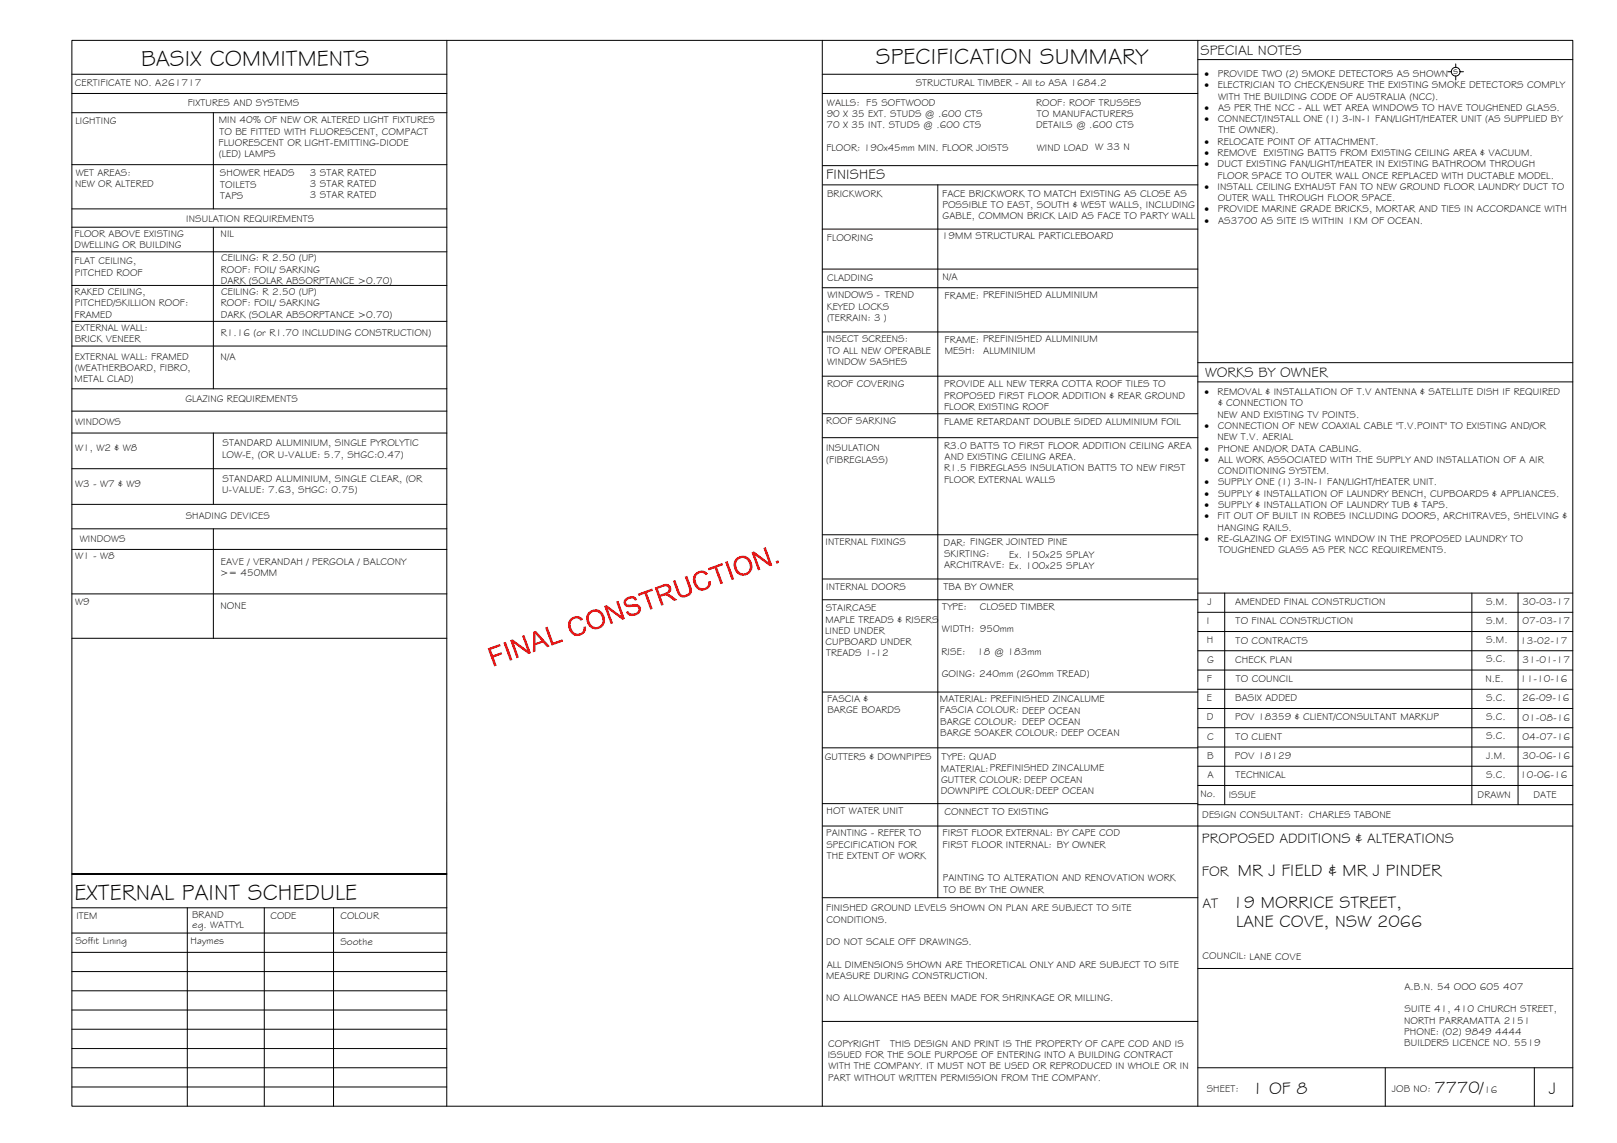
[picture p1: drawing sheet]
<svg xmlns="http://www.w3.org/2000/svg" width="420mm" height="297mm" viewBox="0 0 420 297" stroke-linecap="round" stroke-linejoin="round" font-family="sans-serif">
<defs><g id="words">
<g font-size="5.9">
<text x="36.7" y="17.2">BASIX COMMITMENTS</text>
<text x="227.6" y="16.8">SPECIFICATION SUMMARY</text>
<text x="19.4" y="233.8">EXTERNAL PAINT SCHEDULE</text>
</g>
<g font-size="4.5">
<text x="321.7" y="227.6">MR J FIELD &amp; MR J PINDER</text>
<text x="320.3" y="235.9">19 MORRICE STREET,</text>
<text x="321.2" y="240.9">LANE COVE, NSW 2066</text>
<text x="325.3" y="284.2">1 OF 8</text>
<text x="372.7" y="284.1">7770/</text>
<text x="402.4" y="284.2">J</text>
</g>
<g font-size="3.7">
<text x="311.9" y="14.3">SPECIAL NOTES</text>
<text x="214.7" y="46.6">FINISHES</text>
<text x="313.1" y="98.1">WORKS BY OWNER</text>
<text x="312.3" y="219.2">PROPOSED ADDITIONS &amp; ALTERATIONS</text>
<text x="312.3" y="227.5">FOR</text>
<text x="312.4" y="235.9">AT</text>
</g>
<g font-size="2.6">
<text x="19.5" y="22.5">CERTIFICATE NO. A261717</text>
<text x="237.9" y="22.4">STRUCTURAL TIMBER - All to ASA 1684.2</text>
<text x="313" y="20">·</text>
<text x="313" y="22.9">·</text>
<text x="316.4" y="22.9">ELECTRICIAN TO CHECK/ENSURE THE EXISTING SMOKE DETECTORS COMPLY</text>
<text x="316.4" y="20">PROVIDE TWO (2) SMOKE DETECTORS AS SHOWN</text>
<text x="377.6" y="19.2">s</text>
<text x="48.8" y="27.5">FIXTURES AND SYSTEMS</text>
<text x="214.9" y="27.4">WALLS: F5 SOFTWOOD</text>
<text x="269.2" y="27.4">ROOF: ROOF TRUSSES</text>
<text x="313" y="28.8">·</text>
<text x="316.5" y="28.8">AS PER THE NCC - ALL WET AREA WINDOWS TO HAVE TOUGHENED GLASS.</text>
<text x="316.5" y="25.9">WITH THE BUILDING CODE OF AUSTRALIA (NCC).</text>
<text x="19.6" y="32.2">LIGHTING</text>
<text x="56.8" y="32">MIN 40% OF NEW OR ALTERED LIGHT FIXTURES</text>
<text x="57" y="35">TO BE FITTED WITH FLUORESCENT, COMPACT</text>
<text x="214.8" y="33.3">70 X 35 INT. STUDS @ .600 CTS</text>
<text x="214.8" y="30.4">90 X 35 EXT. STUDS @ .600 CTS</text>
<text x="269.2" y="33.3">DETAILS @ .600 CTS</text>
<text x="269.4" y="30.4">TO MANUFACTURERS</text>
<text x="313" y="31.7">·</text>
<text x="316.5" y="31.7">CONNECT/INSTALL ONE (1) 3-IN-1 FAN/LIGHT/HEATER UNIT (AS SUPPLIED BY</text>
<text x="316.6" y="34.7">THE OWNER).</text>
<text x="56.8" y="37.9">FLUORESCENT OR LIGHT-EMITTING-DIODE</text>
<text x="56.9" y="40.8">(LED) LAMPS</text>
<text x="214.7" y="39.2">FLOOR: 190x45mm MIN. FLOOR JOISTS</text>
<text x="269.4" y="39.2">WIND LOAD W 33 N</text>
<text x="313" y="37.6">·</text>
<text x="313" y="40.5">·</text>
<text x="316.4" y="37.6">RELOCATE POINT OF ATTACHMENT.</text>
<text x="316.4" y="40.5">REMOVE EXISTING BATTS FROM EXISTING CEILING AREA &amp; VACUUM.</text>
<text x="19.7" y="45.8">WET AREAS:</text>
<text x="57.2" y="45.8">SHOWER HEADS</text>
<text x="80.5" y="45.6">3 STAR RATED</text>
<text x="313" y="43.5">·</text>
<text x="316.4" y="46.4">FLOOR SPACE TO OUTER WALL ONCE REPLACED WITH DUCTABLE MODEL.</text>
<text x="316.4" y="43.5">DUCT EXISTING FAN/LIGHT/HEATER IN EXISTING BATHROOM THROUGH</text>
<text x="19.5" y="48.7">NEW OR ALTERED</text>
<text x="57.2" y="48.7">TOILETS</text>
<text x="57.2" y="51.7">TAPS</text>
<text x="80.5" y="48.6">3 STAR RATED</text>
<text x="80.5" y="51.5">3 STAR RATED</text>
<text x="214.9" y="51.2">BRICKWORK</text>
<text x="244.8" y="51.1">FACE BRICKWORK TO MATCH EXISTING AS CLOSE AS</text>
<text x="313" y="49.3">·</text>
<text x="316.3" y="49.3">INSTALL CEILING EXHAUST FAN TO NEW GROUND FLOOR LAUNDRY DUCT TO</text>
<text x="316.5" y="52.3">OUTER WALL THROUGH FLOOR SPACE.</text>
<text x="48.4" y="57.8">INSULATION REQUIREMENTS</text>
<text x="244.9" y="54.1">POSSIBLE TO EAST, SOUTH &amp; WEST WALLS, INCLUDING</text>
<text x="244.9" y="57">GABLE, COMMON BRICK LAID AS FACE TO PARTY WALL</text>
<text x="313" y="55.2">·</text>
<text x="313" y="58.1">·</text>
<text x="316.4" y="55.2">PROVIDE MARINE GRADE BRICKS, MORTAR AND TIES IN ACCORDANCE WITH</text>
<text x="316.5" y="58.1">AS3700 AS SITE IS WITHIN 1KM OF OCEAN.</text>
<text x="19.4" y="61.6">FLOOR ABOVE EXISTING</text>
<text x="19.4" y="64.6">DWELLING OR BUILDING</text>
<text x="57.3" y="61.5">NIL</text>
<text x="214.8" y="62.7">FLOORING</text>
<text x="244.8" y="62.2">19MM STRUCTURAL PARTICLEBOARD</text>
<text x="19.4" y="68.7">FLAT CEILING,</text>
<text x="19.4" y="71.6">PITCHED ROOF</text>
<text x="57.3" y="70.8">ROOF: FOIL/ SARKING</text>
<text x="57.4" y="67.9">CEILING: R 2.50 (UP)</text>
<text x="19.4" y="76.7">RAKED CEILING,</text>
<text x="57.3" y="73.8">DARK (SOLAR ABSORPTANCE &gt;0.70)</text>
<text x="57.4" y="76.7">CEILING: R 2.50 (UP)</text>
<text x="214.9" y="73.1">CLADDING</text>
<text x="215" y="77.6">WINDOWS - TREND</text>
<text x="244.9" y="72.8">N/A</text>
<text x="245.5" y="77.6">FRAME: PREFINISHED ALUMINIUM</text>
<text x="19.4" y="82.5">FRAMED</text>
<text x="19.4" y="79.6">PITCHED/SKILLION ROOF:</text>
<text x="57.3" y="79.6">ROOF: FOIL/ SARKING</text>
<text x="57.3" y="82.6">DARK (SOLAR ABSORPTANCE &gt;0.70)</text>
<text x="214.8" y="80.5">KEYED LOCKS</text>
<text x="214.9" y="83.4">(TERRAIN: 3 )</text>
<text x="19.4" y="86">EXTERNAL WALL:</text>
<text x="19.4" y="88.9">BRICK VENEER</text>
<text x="57.3" y="87.2">R1.16 (or R1.70 INCLUDING CONSTRUCTION)</text>
<text x="214.7" y="88.9">INSECT SCREENS:</text>
<text x="245.5" y="89.1">FRAME: PREFINISHED ALUMINIUM</text>
<text x="19.4" y="93.4">EXTERNAL WALL: FRAMED</text>
<text x="57.3" y="93.7">N/A</text>
<text x="214.9" y="94.8">WINDOW SASHES</text>
<text x="215" y="91.9">TO ALL NEW OPERABLE</text>
<text x="245.5" y="92">MESH:</text>
<text x="255.5" y="91.9">ALUMINIUM</text>
<text x="19.4" y="99.3">METAL CLAD)</text>
<text x="19.4" y="96.4">(WEATHERBOARD, FIBRO,</text>
<text x="214.9" y="100.5">ROOF COVERING</text>
<text x="245.3" y="100.6">PROVIDE ALL NEW TERRA COTTA ROOF TILES TO</text>
<text x="48.2" y="104.5">GLAZING REQUIREMENTS</text>
<text x="245.3" y="106.5">FLOOR EXISTING ROOF</text>
<text x="245.3" y="103.6">PROPOSED FIRST FLOOR ADDITION &amp; REAR GROUND</text>
<text x="313" y="102.7">·</text>
<text x="316.4" y="102.7">REMOVAL &amp; INSTALLATION OF T.V ANTENNA &amp; SATELLITE DISH IF REQUIRED</text>
<text x="316.5" y="105.6">&amp; CONNECTION TO</text>
<text x="19.5" y="110.4">WINDOWS</text>
<text x="214.7" y="110.3">ROOF SARKING</text>
<text x="245.3" y="110.4">FLAME RETARDANT DOUBLE SIDED ALUMINIUM FOIL</text>
<text x="313" y="111.5">·</text>
<text x="316.4" y="108.6">NEW AND EXISTING TV POINTS.</text>
<text x="316.5" y="111.5">CONNECTION OF NEW COAXIAL CABLE &quot;T.V.POINT&quot; TO EXISTING AND/OR</text>
<text x="19.5" y="117.3">W1, W2 &amp; W8</text>
<text x="57.7" y="118.9">LOW-E, (OR U-VALUE: 5.7, SHGC:0.47)</text>
<text x="57.8" y="116">STANDARD ALUMINIUM, SINGLE PYROLYTIC</text>
<text x="214.6" y="117.3">INSULATION</text>
<text x="245.3" y="116.6">R3.0 BATTS TO FIRST FLOOR ADDITION CEILING AREA</text>
<text x="245.4" y="119.5">AND EXISTING CEILING AREA.</text>
<text x="313" y="117.4">·</text>
<text x="316.4" y="114.4">NEW T.V. AERIAL</text>
<text x="316.4" y="117.4">PHONE AND/OR DATA CABLING.</text>
<text x="57.8" y="125.3">STANDARD ALUMINIUM, SINGLE CLEAR, (OR</text>
<text x="214.7" y="120.2">(FIBREGLASS)</text>
<text x="245.3" y="122.5">R1.5 FIBREGLASS INSULATION BATTS TO NEW FIRST</text>
<text x="245.3" y="125.4">FLOOR EXTERNAL WALLS</text>
<text x="313" y="120.3">·</text>
<text x="316.5" y="123.2">CONDITIONING SYSTEM.</text>
<text x="316.5" y="120.3">ALL WORK ASSOCIATED WITH THE SUPPLY AND INSTALLATION OF A AIR</text>
<text x="19.5" y="126.6">W3 - W7 &amp; W9</text>
<text x="57.7" y="128.2">U-VALUE: 7.63, SHGC: 0.75)</text>
<text x="313" y="126.2">·</text>
<text x="313" y="129.1">·</text>
<text x="316.5" y="126.2">SUPPLY ONE (1) 3-IN-1 FAN/LIGHT/HEATER UNIT.</text>
<text x="316.5" y="129.1">SUPPLY &amp; INSTALLATION OF LAUNDRY BENCH, CUPBOARDS &amp; APPLIANCES.</text>
<text x="48.3" y="135">SHADING DEVICES</text>
<text x="313" y="132.1">·</text>
<text x="313" y="135">·</text>
<text x="316.4" y="135">FIT OUT OF BUILT IN ROBES INCLUDING DOORS, ARCHITRAVES, SHELVING &amp;</text>
<text x="316.4" y="137.9">HANGING RAILS.</text>
<text x="316.5" y="132.1">SUPPLY &amp; INSTALLATION OF LAUNDRY TUB &amp; TAPS.</text>
<text x="20.7" y="140.9">WINDOWS</text>
<text x="214.5" y="141.6">INTERNAL FIXINGS</text>
<text x="245.2" y="141.8">DAR: FINGER JOINTED PINE</text>
<text x="313" y="140.9">·</text>
<text x="316.4" y="140.9">RE-GLAZING OF EXISTING WINDOW IN THE PROPOSED LAUNDRY TO</text>
<text x="316.6" y="143.8">TOUGHENED GLASS AS PER NCC REQUIREMENTS.</text>
<text x="19.5" y="145.3">W1 - W8</text>
<text x="57.2" y="149.7">&gt;= 450MM</text>
<text x="57.3" y="146.7">EAVE / VERANDAH / PERGOLA / BALCONY</text>
<text x="245.3" y="144.7">SKIRTING:</text>
<text x="245.3" y="147.7">ARCHITRAVE: Ex. 100x25 SPLAY</text>
<text x="262.3" y="145">Ex. 150x25 SPLAY</text>
<text x="214.7" y="153.3">INTERNAL DOORS</text>
<text x="245.2" y="153.3">TBA BY OWNER</text>
<text x="19.5" y="157.3">W9</text>
<text x="57.3" y="158.2">NONE</text>
<text x="214.5" y="161.8">MAPLE TREADS &amp; RISERS</text>
<text x="214.6" y="158.9">STAIRCASE</text>
<text x="244.8" y="158.5">TYPE:</text>
<text x="254.6" y="158.5">CLOSED TIMBER</text>
<text x="313.8" y="157.2">J</text>
<text x="321" y="157.2">AMENDED FINAL CONSTRUCTION</text>
<text x="386.1" y="157.2">S.M.</text>
<text x="395.6" y="157.3">30-03-17</text>
<text x="214.4" y="164.7">LINED UNDER</text>
<text x="214.5" y="167.7">CUPBOARD UNDER</text>
<text x="244.8" y="164.3">WIDTH: 950mm</text>
<text x="313.5" y="162.2">I</text>
<text x="313.6" y="167.2">H</text>
<text x="321.1" y="167.2">TO CONTRACTS</text>
<text x="321.1" y="162.2">TO FINAL CONSTRUCTION</text>
<text x="386.1" y="167.1">S.M.</text>
<text x="386.1" y="162.2">S.M.</text>
<text x="395" y="167.3">13-02-17</text>
<text x="395.6" y="162.3">07-03-17</text>
<text x="214.7" y="170.6">TREADS 1-12</text>
<text x="244.6" y="170.2">RISE:</text>
<text x="253.9" y="170.2">18 @ 183mm</text>
<text x="313.7" y="172.2">G</text>
<text x="321" y="172.2">CHECK PLAN</text>
<text x="386.1" y="172.1">S.C.</text>
<text x="395.6" y="172.3">31-01-17</text>
<text x="244.7" y="176">GOING: 240mm (260mm TREAD)</text>
<text x="313.6" y="177.2">F</text>
<text x="321.1" y="177.2">TO COUNCIL</text>
<text x="386" y="177.1">N.E.</text>
<text x="395" y="177.3">11-10-16</text>
<text x="214.9" y="182.5">FASCIA &amp;</text>
<text x="215" y="185.4">BARGE BOARDS</text>
<text x="244.2" y="182.5">MATERIAL: PREFINISHED ZINCALUME</text>
<text x="244.2" y="185.4">FASCIA COLOUR: DEEP OCEAN</text>
<text x="313.6" y="182.2">E</text>
<text x="320.9" y="182.2">BASIX ADDED</text>
<text x="386.1" y="182.2">S.C.</text>
<text x="395.5" y="182.3">26-09-16</text>
<text x="244.3" y="188.4">BARGE COLOUR: DEEP OCEAN</text>
<text x="244.3" y="191.3">BARGE SOAKER COLOUR: DEEP OCEAN</text>
<text x="313.6" y="187.2">D</text>
<text x="320.9" y="187.2">POV 18359 &amp; CLIENT/CONSULTANT MARKUP</text>
<text x="386.1" y="187.1">S.C.</text>
<text x="395.6" y="187.3">01-08-16</text>
<text x="214.3" y="197.5">GUTTERS &amp; DOWNPIPES</text>
<text x="244.7" y="197.6">TYPE: QUAD</text>
<text x="313.7" y="197.2">B</text>
<text x="313.7" y="192.2">C</text>
<text x="320.9" y="197.2">POV 18129</text>
<text x="321.1" y="192.2">TO CLIENT</text>
<text x="386.1" y="192.1">S.C.</text>
<text x="386.2" y="197.1">J.M.</text>
<text x="395.6" y="197.3">30-06-16</text>
<text x="395.6" y="192.3">04-07-16</text>
<text x="244.5" y="200.5">MATERIAL:PREFINISHED ZINCALUME</text>
<text x="244.5" y="203.5">GUTTER COLOUR: DEEP OCEAN</text>
<text x="313.7" y="202.2">A</text>
<text x="321.1" y="202.2">TECHNICAL</text>
<text x="386.1" y="202.2">S.C.</text>
<text x="395" y="202.3">10-06-16</text>
<text x="244.5" y="206.4">DOWNPIPE COLOUR:DEEP OCEAN</text>
<text x="311.9" y="207.1">No.</text>
<text x="319.3" y="207.3">ISSUE</text>
<text x="383.9" y="207.5">DRAWN</text>
<text x="398.5" y="207.4">DATE</text>
<text x="214.8" y="211.5">HOT WATER UNIT</text>
<text x="245.4" y="211.7">CONNECT TO EXISTING</text>
<text x="312.4" y="212.6">DESIGN CONSULTANT: CHARLES TABONE</text>
<text x="214.7" y="217.3">PAINTING - REFER TO</text>
<text x="214.7" y="220.3">SPECIFICATION FOR</text>
<text x="244.9" y="217.3">FIRST FLOOR EXTERNAL: BY CAPE COD</text>
<text x="244.9" y="220.3">FIRST FLOOR INTERNAL: BY OWNER</text>
<text x="214.8" y="223.2">THE EXTENT OF WORK</text>
<text x="245" y="229">PAINTING TO ALTERATION AND RENOVATION WORK</text>
<text x="245.1" y="232">TO BE BY THE OWNER</text>
<text x="19.8" y="238.9">ITEM</text>
<text x="49.9" y="238.6">BRAND</text>
<text x="70.3" y="238.9">CODE</text>
<text x="88.5" y="238.8">COLOUR</text>
<text x="214.7" y="236.8">FINISHED GROUND LEVELS SHOWN ON PLAN ARE SUBJECT TO SITE</text>
<text x="214.8" y="239.7">CONDITIONS.</text>
<text x="19.6" y="245.3">Soffit Lining</text>
<text x="49.5" y="245.3">Haymes</text>
<text x="50" y="241.1">eg. WATTYL</text>
<text x="88.4" y="245.5">Soothe</text>
<text x="214.7" y="245.6">DO NOT SCALE OFF DRAWINGS.</text>
<text x="214.8" y="251.5">ALL DIMENSIONS SHOWN ARE THEORETICAL ONLY AND ARE SUBJECT TO SITE</text>
<text x="312.5" y="249.3">COUNCIL: LANE COVE</text>
<text x="214.7" y="254.4">MEASURE DURING CONSTRUCTION.</text>
<text x="364.9" y="257.3">A.B.N. 54 OOO 605 407</text>
<text x="214.7" y="260.3">NO ALLOWANCE HAS BEEN MADE FOR SHRINKAGE OR MILLING.</text>
<text x="364.9" y="263.1">SUITE 41, 410 CHURCH STREET,</text>
<text x="364.8" y="266">NORTH PARRAMATTA 2151</text>
<text x="364.9" y="269">PHONE: (02) 9849 4444</text>
<text x="215.1" y="274.9">ISSUED FOR THE SOLE PURPOSE OF ENTERING INTO A BUILDING CONTRACT</text>
<text x="215.2" y="272">COPYRIGHT</text>
<text x="231.3" y="272">THIS DESIGN AND PRINT IS THE PROPERTY OF CAPE COD AND IS</text>
<text x="364.9" y="271.9">BUILDERS LICENCE NO. 5519</text>
<text x="215.2" y="280.8">PART WITHOUT WRITTEN PERMISSION FROM THE COMPANY.</text>
<text x="215.3" y="277.9">WITH THE COMPANY. IT MUST NOT BE USED OR REPRODUCED IN WHOLE OR IN</text>
<text x="313.6" y="283.8">SHEET:</text>
<text x="361.7" y="283.9">JOB NO:</text>
<text x="385.6" y="284.1">16</text>
</g>
</g></defs>
<!-- layer: BORDER -->
<g fill="none" stroke="#000" stroke-width=".26">
<path d="M18.7 10.5h390v277h-390zM116.1 10.5v277M213.7 19.3h97.5M213.7 10.5v277M311.2 15.5h97.5M311.2 10.5v277M213.7 24.3h97.5M213.7 59.5h97.5M213.8 48h97.4M213.8 43h97.4M243.7 48v185.3M213.7 74.8h97.5"/>
<path d="M213.7 69.9h97.5M213.7 86.3h97.5M213.7 97.8h97.5M311.2 94.2h97.5M311.2 99.2h97.5M213.7 107.5h97.5M213.7 113.7h97.5M213.7 139h97.5M213.7 150.5h97.5M213.7 155.9h97.5M311.2 159.1h97.5M318.2 154.1v55"/>
<path d="M382.4 154.1v55M394.4 154.1v55M213.7 179.8h97.5M311.2 179.1h97.5M311.2 174.1h97.5M311.2 169.1h97.5M311.2 164.1h97.5M213.7 194.3h97.5M311.2 199.1h97.5M311.2 194.1h97.5M311.2 189.1h97.5M311.2 184.1h97.5"/>
<path d="M213.7 208.8h97.5M213.7 214.7h195M311.2 204.1h97.5M311.2 209.1h97.5M18.7 235.9h97.4M48.7 235.9v51.6M68.7 235.9v51.6M86.7 235.9v51.6M116.1 227.1h-97.4h97.4M213.7 233.3h97.5M18.7 242.5h97.4M18.7 247.5h97.4"/>
<path d="M18.7 252.5h97.4M18.7 257.5h97.4M311.2 251.7h97.5M18.7 277.5h97.4M18.7 262.5h97.4M18.7 267.5h97.4M18.7 272.5h97.4M213.7 265.4h97.5M311.2 277.5h97.5M359.9 277.5v10M398.7 277.5v10M18.7 282.5h97.4"/>
</g>
<!-- layer: BASIX -->
<g fill="none" stroke="#000" stroke-width=".26">
<path d="M18.7 19.3h97.4M18.7 24.3h97.4M18.7 29.3h97.4M55.4 29.3v25M18.7 42.8h97.4M18.7 54.3h97.4M18.7 59h97.4M55.4 59v42M18.7 65.4h97.4M18.7 74.2h97.4M18.7 83.5h97.4M18.7 89.9h97.4"/>
<path d="M18.7 106.8h97.4M18.7 112.5h97.4M18.7 101h97.4M55.4 112.5v18.6M18.7 121.8h97.4M18.7 137.4h97.4M18.7 131.1h97.4M55.4 137.4v28.5M18.7 142.8h97.4M18.7 154.3h97.4M18.7 165.9h97.4"/>
</g>
<!-- layer: SERVICES -->
<g fill="none" stroke="#000" stroke-width=".26">
<path d="M376.2 18.6h.9M378.3 16.6v.9M378.3 19.8v1M379.4 18.6h.9"/>
<circle cx="378.2" cy="18.6" r="1.13"/>
</g>
<!-- layer: Stamp - Final Construction -->
<g fill="#f00">
<path d="M126.7 168.5l3.2-1.1 .2 .5-2.6 .9 .6 1.5 2.2-.8 .2 .5-2.2 .9 .7 2.1-.6 .2z"/>
<path d="M130.8 167l.6-.2 1.7 4.7-.6 .2z"/>
<path d="M132.6 166.4l.6-.2 3.8 2.7-1.4-3.6 .6-.3 1.8 4.7-.7 .3-3.8-2.8 1.3 3.7-.6 .2z"/>
<path d="M141.6 163.1l.6-.3 1.6 4.2 2.3-.8 .2 .5-3 1.1z"/>
<path d="M148.2 160.9l.7-.5 .9-.3 .6 .1 .8 .4 .3 .3-.6 .4-.3-.4-.6-.2-1.2 .4-.5 .6v.8l.7 1.7 1 .5 1.2-.4 .4-.6v-.8l.7-.1-.1 1-.6 .9-.7 .4-1.1 .2-.7-.2-.7-.5-.6-1-.2-1.1 .1-.9z"/>
<path d="M157 157.5l.6-.2 3.8 2.8-1.3-3.7 .6-.3 1.7 4.7-.7 .3-3.8-2.8 1.4 3.7-.6 .2z"/>
<path d="M162.4 155.7l1-.6 1-.2 .7 .3 .5 .7-.6 .2-.4-.4-.6-.2-1.2 .6a.73 .73 0 0 0 .1 .9 .73 .73 0 0 0 1 .1l1.5-.1 .7 .3 .4 .8v.5l-.3 .7-.7 .5-1.1 .3-.7-.1-.7-.4-.3-.6 .5-.2 .6 .6h.9l.8-.3 .4-.8-.4-.6-2.3 .1-.7-.2-.5-1z"/>
<path d="M165.7 154.3l3.7-1.4 .3 .6-1.6 .6 1.5 4.1-.6 .2-1.5-4.1-1.6 .6z"/>
<path d="M174.8 151l.7-.2 1.4 3.6 .6 .3 .7-.1 .6-.4 .3-.6-1.2-3.7 .6-.3 1.3 3.5v.7l-.4 .7-.6 .5-.9 .3h-.7l-.6-.4-.7-1z"/>
<path d="M180.7 149l.6-.5 1-.2 .7 .1 .8 .5 .1 .2-.5 .4-1-.6-1.1 .3-.4 .5-.2 1 .6 1.5 .4 .4 .8 .3 1.1-.4 .4-.7 .1-.7 .6-.1v.9l-.5 .9-.7 .4-1.2 .3-.7-.2-.8-.6-.6-1-.2-1 .2-1z"/>
<path d="M183.9 147.7l3.8-1.4 .2 .6-1.6 .5 1.5 4.2-.6 .2-1.5-4.1-1.5 .5z"/>
<path d="M188.4 146l.6-.2 1.8 4.7-.7 .2z"/>
<path d="M195.3 143.5l.6-.2 3.8 2.8-1.3-3.7 .6-.2 1.7 4.7-.7 .2-3.8-2.8 1.4 3.7-.6 .2z"/>
<path d="M201.5 145.9l.7-.3 .2 .7-.6 .2z"/>
<path d="M138.6 164.2l.6-.3 3.7 4.1-.7 .2-1.1-1.2-2 .7v1.6l-.6 .2zM139.1 164.6v2.5l1.6-.5z"/>
<path d="M152.9 159.2l.9-.6 .8-.2 1.1 .2 .6 .4 .6 .8 .3 1.1-.1 1-.4 .8-.8 .6-.9 .2h-.8l-.9-.5-.6-.8-.4-1.1 .1-1.1zM153.4 159.4l-.3 .5-.1 .8 .5 1.5 1 .7h.7l.7-.3 .4-.4 .3-.8-.2-.9-.4-.8-.4-.5-.7-.2h-.8z"/>
<path d="M170.1 152.7l2.7-.9 .9 .1 .5 .5 .2 .9-.3 .6-.6 .5 .8 .2 1.7 1.3-.8 .3-2.2-1.5-1.3 .4 .8 2.1-.7 .2zM170.9 153l.6 1.6 1.9-.8 .3-.6-.1-.6-.5-.2z"/>
<path d="M191.3 145.1l.7-.5 .8-.2 1.1 .2 .7 .5 .6 .8 .3 1.1v.8l-.6 1-.6 .5-1.2 .3-.8-.1-.9-.6-.5-.9-.3-1 .2-1.1zM191.8 145.5l-.4 .5-.1 .8 .5 1.6 1.2 .6 1.1-.3 .6-.5 .1-.8-.1-.9-.4-.8-.5-.5-.8-.2-.6 .1z"/>
</g>
<!-- layer: BORDER -->
<path d="M311.2 154.1h97.5" fill="none" stroke="#000" stroke-width=".26"/>
<use href="#words"/>
</svg>
